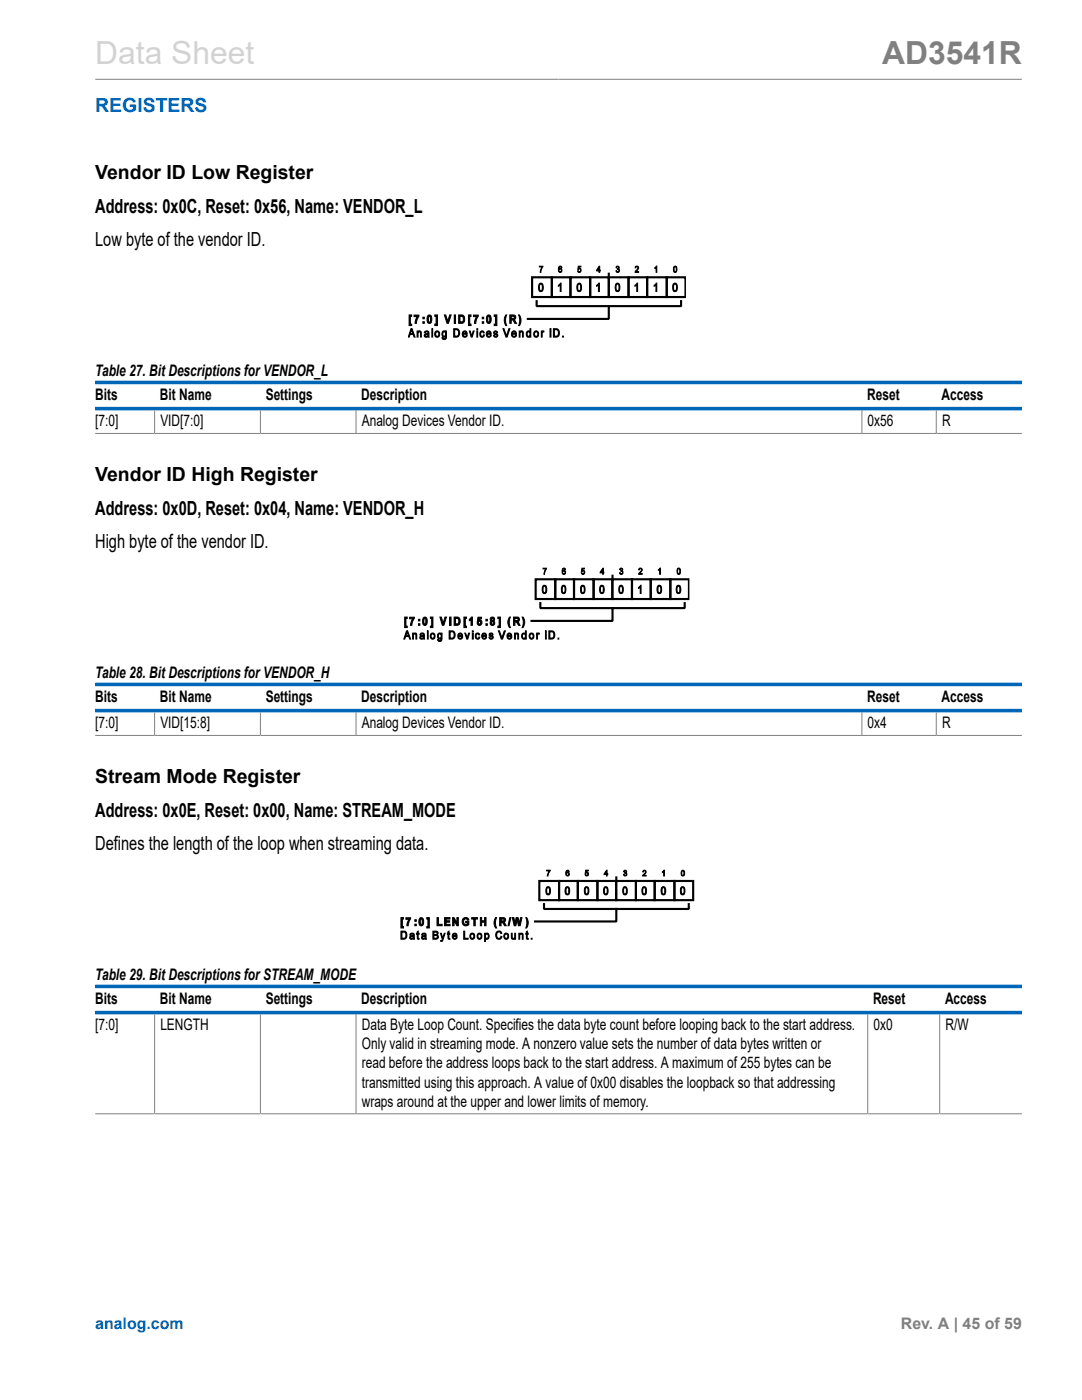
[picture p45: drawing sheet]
<svg xmlns="http://www.w3.org/2000/svg" width="216mm" height="279mm" viewBox="0 0 216 279" stroke-linecap="round" stroke-linejoin="round" font-family="sans-serif">
<defs><g id="words">
<text font-size="6.3" fill="#d3d3d3" x="19" y="12.7">Data Sheet</text>
<text font-size="6.3" fill="#808080" x="176" y="12.7">AD3541R</text>
<text font-size="3.9" fill="#0067b8" x="19" y="22.3">REGISTERS</text>
<g font-size="3.9">
<text x="19" y="35.7">Vendor ID Low Register</text>
<text x="19" y="42.5">Address: 0x0C, Reset: 0x56, Name: VENDOR_L</text>
<text x="19" y="49">Low byte of the vendor ID.</text>
<text x="19" y="95.9">Vendor ID High Register</text>
<text x="19" y="102.7">Address: 0x0D, Reset: 0x04, Name: VENDOR_H</text>
<text x="19" y="109.3">High byte of the vendor ID.</text>
<text x="19" y="156.2">Stream Mode Register</text>
<text x="19" y="163">Address: 0x0E, Reset: 0x00, Name: STREAM_MODE</text>
<text x="19" y="169.6">Defines the length of the loop when streaming data.</text>
</g>
<g font-size="3.2">
<text x="19" y="75">Table 27. Bit Descriptions for VENDOR_L</text>
<text x="19" y="79.9">Bits</text>
<text x="31.9" y="79.9">Bit Name</text>
<text x="53" y="79.9">Settings</text>
<text x="72.1" y="79.9">Description</text>
<text x="173" y="79.9">Reset</text>
<text x="187.9" y="79.9">Access</text>
<text x="19" y="85.1">[7:0]</text>
<text x="32" y="85.1">VID[7:0]</text>
<text x="72.2" y="85.1">Analog Devices Vendor ID.</text>
<text x="173.1" y="85.1">0x56</text>
<text x="188" y="85.1">R</text>
<text x="19" y="135.3">Table 28. Bit Descriptions for VENDOR_H</text>
<text x="19" y="140.1">Bits</text>
<text x="31.9" y="140.1">Bit Name</text>
<text x="53" y="140.1">Settings</text>
<text x="72.1" y="140.1">Description</text>
<text x="173" y="140.1">Reset</text>
<text x="187.9" y="140.1">Access</text>
<text x="19" y="145.3">[7:0]</text>
<text x="32" y="145.3">VID[15:8]</text>
<text x="72.2" y="145.3">Analog Devices Vendor ID.</text>
<text x="173.1" y="145.3">0x4</text>
<text x="188" y="145.3">R</text>
<text x="19" y="195.5">Table 29. Bit Descriptions for STREAM_MODE</text>
<text x="19" y="200.4">Bits</text>
<text x="31.9" y="200.4">Bit Name</text>
<text x="53" y="200.4">Settings</text>
<text x="72.1" y="200.4">Description</text>
<text x="174.2" y="200.4">Reset</text>
<text x="188.6" y="200.4">Access</text>
<text x="19" y="205.6">[7:0]</text>
<text x="32" y="205.6">LENGTH</text>
<text x="72.2" y="205.6">Data Byte Loop Count. Specifies the data byte count before looping back to the start address.</text>
<text x="72.2" y="209.4">Only valid in streaming mode. A nonzero value sets the number of data bytes written or</text>
<text x="174.3" y="205.6">0x0</text>
<text x="188.7" y="205.6">R/W</text>
<text x="72.2" y="213.2">read before the address loops back to the start address. A maximum of 255 bytes can be</text>
<text x="72.2" y="217">transmitted using this approach. A value of 0x00 disables the loopback so that addressing</text>
<text x="72.2" y="220.8">wraps around at the upper and lower limits of memory.</text>
</g>
<text font-size="3.2" fill="#0067b8" x="19" y="265.3">analog.com</text>
<text font-size="3.2" fill="#808080" x="179.8" y="265.3">Rev. A | 45 of 59</text>
</g></defs>
<path d="M19 15.8h184.9" fill="none" stroke="#808080" stroke-width=".2"/>
<path d="M106.2 55.3h3.9v4h-3.9zM110.1 55.3h3.7v4h-3.7zM113.8 55.3h4v4h-4zM117.8 55.3h3.7v4h-3.7zM121.5 55.3h3.9v4h-3.9zM121.5 54.6v.8M125.4 55.3h3.7v4h-3.7zM129.1 55.3h3.9v4h-3.9zM133 55.3h3.8v4h-3.8zM107.1 60.1v1h28.8v-1M121.5 61.1v2.5h-16.2" fill="none" stroke="#000" stroke-width=".43"/>
<g fill="none" stroke="#000" stroke-width=".2">
<path d="M107.6 53.1h.7l-.4 1.2h-.1v-.3l.4-.7h-.6zM107.7 56.6a.47 .47 0 0 1 .5 0 .47 .47 0 0 1 .2 .5 .72 .72 0 0 1-.7 1.1 1.31 1.31 0 0 1 0-1.6zM107.7 56.8l.2-.1a.89 .89 0 0 1 0 1.3 .95 .95 0 0 1-.2-1.2zM111.5 53.2l.4-.1 .2 .3h-.1a.23 .23 0 0 0-.3-.2 .23 .23 0 0 0-.1 .4l-.1 .1a.35 .35 0 0 1 .6 .1 .35 .35 0 0 1-.2 .5 .35 .35 0 0 1-.5-.3zM111.8 56.5h.2v1.7h-.2v-1.3l-.4 .2v-.2zM115.3 56.6a.53 .53 0 0 1 .7 .1 .53 .53 0 0 1 0 .7 .55 .55 0 0 1-.1 .6 .55 .55 0 0 1-.7 .1 1.45 1.45 0 0 1 .1-1.5zM115.4 56.8l.2-.1a.89 .89 0 0 1 0 1.3 .9 .9 0 0 1-.2-1.2zM115.4 53.1h.5v.2h-.4l-.1 .3a.36 .36 0 0 1 .5 .2 .36 .36 0 0 1-.2 .5 .36 .36 0 0 1-.4-.3h.1a.24 .24 0 0 0 .3 .1 .24 .24 0 0 0 .1-.3 .24 .24 0 0 0-.4 0h-.1zM119 56.9l.6-.4v1.7h-.2v-1.3l-.4 .2zM119.5 53.4v.5h-.3zM119.6 53.1h.1v.8h.1l-.1 .4h-.2v-.2h-.5zM123 56.6a.54 .54 0 0 1 .6 .1 .54 .54 0 0 1 .1 .7 .55 .55 0 0 1-.1 .6 .55 .55 0 0 1-.7 .1 1.57 1.57 0 0 1 .1-1.5z"/>
<path d="M123 56.8l.2-.1a.86 .86 0 0 1 0 1.3 .9 .9 0 0 1-.2-1.2zM123 53.2a.3 .3 0 0 1 .5 0 .3 .3 0 0 1-.1 .5 .36 .36 0 0 1 .1 .6 .36 .36 0 0 1-.6-.3h.1a.23 .23 0 0 0 .3 .2 .23 .23 0 0 0 .2-.3 .23 .23 0 0 0-.3-.1v-.2a.2 .2 0 0 0 .2-.2 .2 .2 0 0 0-.2-.2 .2 .2 0 0 0-.2 .2h-.1zM126.8 53.2a.42 .42 0 0 1 .6 .2 .42 .42 0 0 1-.3 .6l-.2 .2h.5v.1h-.7l.1-.2a.58 .58 0 0 0 .4-.8h-.3v.2l-.2-.1zM127.1 56.5h.1v1.7h-.1v-1.3l-.4 .2v-.2zM130.9 56.5h.2v1.7h-.2v-1.3l-.4 .2v-.2zM131 53.1l.1 1.2h-.2v-.9l-.2 .2zM134.4 56.6a.54 .54 0 0 1 .7 .1 .54 .54 0 0 1 .1 .7 .55 .55 0 0 1-.2 .6 .55 .55 0 0 1-.6 .1 1.51 1.51 0 0 1 0-1.5zM134.5 56.8l.2-.1a.84 .84 0 0 1 0 1.3 .95 .95 0 0 1-.2-1.2zM134.5 53.2a.43 .43 0 0 1 .5 .1 .43 .43 0 0 1 .1 .5 .38 .38 0 0 1-.1 .5 .38 .38 0 0 1-.6-.2v-.6zM134.6 53.3a.53 .53 0 0 1 .4 .4 .53 .53 0 0 1-.3 .5l-.2-.2zM81.6 62.9h.5v.2h-.2v1.6h.2v.3h-.5zM82 65.6h.2l.6 1.7h-.2l-.1-.5h-.7l-.1 .5h-.2z"/>
<path d="M82.1 65.8l.3 .8h-.5zM82.6 62.9h1l-.5 1.6h-.3v-.2l.5-1.1h-.7zM83.2 66.1h.2v.1a.36 .36 0 0 1 .5-.1 .36 .36 0 0 1 .2 .4v.8h-.2v-.7a.24 .24 0 0 0-.2-.4 .24 .24 0 0 0-.3 .2v.9h-.2zM84.4 63.3h.3v.3h-.3zM84.4 64.2h.3v.3h-.3zM84.7 66.2a.51 .51 0 0 1 .7-.1 .51 .51 0 0 1 .2 .7v.5l-.2-.2a.4 .4 0 0 1-.6 .2 .4 .4 0 0 1 .2-.7l.4-.1a.29 .29 0 0 0-.2-.3 .29 .29 0 0 0-.4 .2h-.1zM84.9 66.8l.5-.1a.29 .29 0 0 1-.2 .4 .29 .29 0 0 1-.3-.3zM85.3 63a.46 .46 0 0 1 .6-.1 .46 .46 0 0 1 .2 .5v.6a.47 .47 0 0 1-.4 .6 .47 .47 0 0 1-.5-.6zM85.5 63.2l.2-.1a.82 .82 0 0 1 0 1.2 .69 .69 0 0 1-.2-1zM86.2 65.6h.1v1.7h-.1zM86.8 62.9h.5v2.1h-.5v-.3h.2v-1.6h-.2zM86.9 66.2a.62 .62 0 0 1 .8 .2 .62 .62 0 0 1-.2 .8 .63 .63 0 0 1-.7-.2 .63 .63 0 0 1 .1-.8z"/>
<path d="M87 66.3a.38 .38 0 0 1 .6 .4 .38 .38 0 0 1-.6 .3zM88.4 66.1l.2-.1 .3 .2v-.1h.2v1a.46 .46 0 0 1-.3 .6 .46 .46 0 0 1-.6-.3h.2a.3 .3 0 0 0 .4 .1 .3 .3 0 0 0 .1-.4 .58 .58 0 0 1-.7-.2 .58 .58 0 0 1 .2-.8zM88.4 66.3h.1a.37 .37 0 0 1 .4 .4 .37 .37 0 0 1-.5 .3zM88.7 62.9h.2l.4 1.2 .4-1.2h.3l-.5 1.6h-.3zM90.5 65.6h.5a.85 .85 0 0 1 .7 .8 .85 .85 0 0 1-.7 .9h-.5zM90.6 62.9h.3v1.6h-.3zM90.7 65.8a.65 .65 0 0 1 .8 .6 .65 .65 0 0 1-.8 .7zM91.5 62.9h.6a.86 .86 0 0 1 .6 .8 .86 .86 0 0 1-.6 .8h-.6zM91.8 63.1a.56 .56 0 0 1 .7 .6 .56 .56 0 0 1-.7 .5zM92.4 66.2a.51 .51 0 0 1 .6-.1 .51 .51 0 0 1 .2 .6h-.8a.34 .34 0 0 0 .2 .4 .34 .34 0 0 0 .5-.2h.1a.57 .57 0 0 1-.8 .3 .57 .57 0 0 1-.1-.9zM92.5 66.3h.4l.2 .2h-.7zM93.5 62.9h.5v.2h-.3v1.6h.3v.3h-.5z"/>
<path d="M93.6 66.1h.2l.3 .9 .3-.9h.2l-.4 1.2h-.2zM94.5 62.9h.9l-.4 1.6h-.3v-.2l.4-1.1h-.6zM95.1 65.6h.2v.2h-.2zM95.1 66.1h.2v1.2h-.2zM95.9 66.2l.5-.1 .2 .3-.1 .1-.1-.2a.39 .39 0 0 0-.5 .4 .39 .39 0 0 0 .5 .3l.1-.2h.2a.5 .5 0 0 1-.7 .5 .5 .5 0 0 1-.2-.8zM96.2 63.3h.3v.3h-.3zM96.2 64.2h.3v.3h-.3zM97.2 66.2a.51 .51 0 0 1 .6-.1 .51 .51 0 0 1 .2 .6h-.8a.34 .34 0 0 0 .2 .4 .34 .34 0 0 0 .4-.2h.2a.57 .57 0 0 1-.8 .3 .57 .57 0 0 1-.1-.9zM97.2 63a.46 .46 0 0 1 .5-.1 .46 .46 0 0 1 .3 .5v.6a.47 .47 0 0 1-.5 .6 .47 .47 0 0 1-.4-.6zM97.3 66.3h.4l.1 .2h-.6zM97.4 63.2l.1-.1a.91 .91 0 0 1 0 1.2 .69 .69 0 0 1-.1-1zM98.6 62.9h.5v2.1h-.5v-.3h.3v-1.6h-.3z"/>
<path d="M98.6 66.1h.1a.42 .42 0 0 1 .6 .3h-.2a.2 .2 0 0 0-.2-.2 .2 .2 0 0 0-.2 .3 .44 .44 0 0 1 .6 .3 .44 .44 0 0 1-.3 .5 .44 .44 0 0 1-.5-.4h.2a.23 .23 0 0 0 .2 .2 .23 .23 0 0 0 .2-.3h-.1a.43 .43 0 0 1-.4-.2 .43 .43 0 0 1 0-.5zM100.4 65.6h.2l.4 1.5 .5-1.5h.3l-.6 1.7h-.2zM100.9 62.9h.2l-.2 1 .2 1.1-.3-.2-.2-.7 .1-.8zM101.7 62.9h.6a.48 .48 0 0 1 .6 .3 .48 .48 0 0 1-.3 .6l.5 .7h-.4l-.4-.6-.2-.1-.1 .7h-.3zM102 63.1h.3a.26 .26 0 0 1 .3 .1 .26 .26 0 0 1 0 .2l-.6 .1zM102.2 66.2a.51 .51 0 0 1 .6-.1 .51 .51 0 0 1 .3 .6h-.9a.34 .34 0 0 0 .3 .4 .34 .34 0 0 0 .4-.2h.2a.54 .54 0 0 1-.8 .4 .54 .54 0 0 1-.2-.8zM102.3 66.3h.4l.2 .2h-.7zM103.5 62.9h.2l.3 .8-.1 .7-.2 .6h-.2l.2-1.1zM103.6 66.1h.2v.1a.36 .36 0 0 1 .4-.1 .36 .36 0 0 1 .2 .4v.8h-.2v-.7a.24 .24 0 0 0-.1-.4 .24 .24 0 0 0-.3 .2v.9h-.2zM105.2 66.1l.3-.1 .2 .2v-.6h.2v1.7h-.2v-.2a.43 .43 0 0 1-.5 .1 .43 .43 0 0 1-.2-.5zM105.3 66.3a.39 .39 0 0 1 .5 .4 .39 .39 0 0 1-.5 .3l-.1-.3zM105.4 63.6h.1"/>
<path d="M106.7 66.2a.62 .62 0 0 1 .8 .2 .62 .62 0 0 1-.2 .8 .63 .63 0 0 1-.8-.2 .63 .63 0 0 1 .2-.8zM106.8 66.3a.38 .38 0 0 1 .5 .4 .38 .38 0 0 1-.5 .3l-.1-.3zM108 66.1h.2v.1l.1-.2 .3 .1-.1 .2h-.3v1h-.2zM109.7 65.6h.2v1.7h-.2zM110.4 65.6h.5a.85 .85 0 0 1 .7 .8 .85 .85 0 0 1-.6 .9h-.6zM110.6 65.8a.66 .66 0 0 1 .8 .6 .66 .66 0 0 1-.8 .7zM112.2 67.1h.2v.2h-.2z"/>
<circle cx="111.8" cy="54" r=".26"/>
</g>
<g fill="#000">
<path d="M107.6 53.1h.7l-.4 1.2h-.1v-.3l.4-.7h-.6zM111.8 56.5h.2v1.7h-.2v-1.3l-.4 .2v-.2zM115.4 53.1h.5v.2h-.4l-.1 .3a.36 .36 0 0 1 .5 .2 .36 .36 0 0 1-.2 .5 .36 .36 0 0 1-.4-.3h.1a.24 .24 0 0 0 .3 .1 .24 .24 0 0 0 .1-.3 .24 .24 0 0 0-.4 0h-.1zM119 56.9l.6-.4v1.7h-.2v-1.3l-.4 .2zM123 53.2a.3 .3 0 0 1 .5 0 .3 .3 0 0 1-.1 .5 .36 .36 0 0 1 .1 .6 .36 .36 0 0 1-.6-.3h.1a.23 .23 0 0 0 .3 .2 .23 .23 0 0 0 .2-.3 .23 .23 0 0 0-.3-.1v-.2a.2 .2 0 0 0 .2-.2 .2 .2 0 0 0-.2-.2 .2 .2 0 0 0-.2 .2h-.1zM127.1 56.5h.1v1.7h-.1v-1.3l-.4 .2v-.2zM126.8 53.2a.42 .42 0 0 1 .6 .2 .42 .42 0 0 1-.3 .6l-.2 .2h.5v.1h-.7l.1-.2a.58 .58 0 0 0 .4-.8h-.3v.2l-.2-.1zM131 53.1l.1 1.2h-.2v-.9l-.2 .2zM130.9 56.5h.2v1.7h-.2v-1.3l-.4 .2v-.2zM81.6 62.9h.5v.2h-.2v1.6h.2v.3h-.5zM82.6 62.9h1l-.5 1.6h-.3v-.2l.5-1.1h-.7zM83.2 66.1h.2v.1a.36 .36 0 0 1 .5-.1 .36 .36 0 0 1 .2 .4v.8h-.2v-.7a.24 .24 0 0 0-.2-.4 .24 .24 0 0 0-.3 .2v.9h-.2z"/>
<path d="M86.2 65.6h.1v1.7h-.1zM86.8 62.9h.5v2.1h-.5v-.3h.2v-1.6h-.2zM88.7 62.9h.2l.4 1.2 .4-1.2h.3l-.5 1.6h-.3zM90.6 62.9h.3v1.6h-.3zM93.5 62.9h.5v.2h-.3v1.6h.3v.3h-.5zM93.6 66.1h.2l.3 .9 .3-.9h.2l-.4 1.2h-.2zM94.5 62.9h.9l-.4 1.6h-.3v-.2l.4-1.1h-.6zM95.9 66.2l.5-.1 .2 .3-.1 .1-.1-.2a.39 .39 0 0 0-.5 .4 .39 .39 0 0 0 .5 .3l.1-.2h.2a.5 .5 0 0 1-.7 .5 .5 .5 0 0 1-.2-.8zM98.6 66.1h.1a.42 .42 0 0 1 .6 .3h-.2a.2 .2 0 0 0-.2-.2 .2 .2 0 0 0-.2 .3 .44 .44 0 0 1 .6 .3 .44 .44 0 0 1-.3 .5 .44 .44 0 0 1-.5-.4h.2a.23 .23 0 0 0 .2 .2 .23 .23 0 0 0 .2-.3h-.1a.43 .43 0 0 1-.4-.2 .43 .43 0 0 1 0-.5zM98.6 62.9h.5v2.1h-.5v-.3h.3v-1.6h-.3zM100.4 65.6h.2l.4 1.5 .5-1.5h.3l-.6 1.7h-.2zM100.9 62.9h.2l-.2 1 .2 1.1-.3-.2-.2-.7 .1-.8z"/>
<path d="M103.5 62.9h.2l.3 .8-.1 .7-.2 .6h-.2l.2-1.1zM103.6 66.1h.2v.1a.36 .36 0 0 1 .4-.1 .36 .36 0 0 1 .2 .4v.8h-.2v-.7a.24 .24 0 0 0-.1-.4 .24 .24 0 0 0-.3 .2v.9h-.2zM108 66.1h.2v.1l.1-.2 .3 .1-.1 .2h-.3v1h-.2zM109.7 65.6h.2v1.7h-.2zM112.2 67.1h.2v.2h-.2z"/>
<path d="M107.7 56.6a.47 .47 0 0 1 .5 0 .47 .47 0 0 1 .2 .5 .72 .72 0 0 1-.7 1.1 1.31 1.31 0 0 1 0-1.6zM107.7 56.8a.95 .95 0 0 0 .2 1.2 .89 .89 0 0 0 0-1.3z"/>
<path d="M111.5 53.2l.4-.1 .2 .3h-.1a.23 .23 0 0 0-.3-.2 .23 .23 0 0 0-.1 .4l-.1 .1a.35 .35 0 0 1 .6 .1 .35 .35 0 0 1-.2 .5 .35 .35 0 0 1-.5-.3zM111.5 54a.26 .26 0 0 0 .5 0 .26 .26 0 0 0-.5 0z"/>
<path d="M115.3 56.6a.53 .53 0 0 1 .7 .1 .53 .53 0 0 1 0 .7 .55 .55 0 0 1-.1 .6 .55 .55 0 0 1-.7 .1 1.45 1.45 0 0 1 .1-1.5zM115.4 56.8a.9 .9 0 0 0 .2 1.2 .89 .89 0 0 0 0-1.3z"/>
<path d="M119.6 53.1h.1v.8h.1l-.1 .4h-.2v-.2h-.5zM119.5 53.4l-.3 .5h.3z"/>
<path d="M123 56.6a.54 .54 0 0 1 .6 .1 .54 .54 0 0 1 .1 .7 .55 .55 0 0 1-.1 .6 .55 .55 0 0 1-.7 .1 1.57 1.57 0 0 1 .1-1.5zM123 56.8a.9 .9 0 0 0 .2 1.2 .86 .86 0 0 0 0-1.3z"/>
<path d="M134.4 56.6a.54 .54 0 0 1 .7 .1 .54 .54 0 0 1 .1 .7 .55 .55 0 0 1-.2 .6 .55 .55 0 0 1-.6 .1 1.51 1.51 0 0 1 0-1.5zM134.5 56.8a.95 .95 0 0 0 .2 1.2 .84 .84 0 0 0 0-1.3z"/>
<path d="M134.5 53.2a.43 .43 0 0 1 .5 .1 .43 .43 0 0 1 .1 .5 .38 .38 0 0 1-.1 .5 .38 .38 0 0 1-.6-.2v-.6zM134.6 53.3a.54 .54 0 0 0-.2 .5 .54 .54 0 0 0 .4 .4 .56 .56 0 0 0-.2-.9z"/>
<path d="M82 65.6h.2l.6 1.7h-.2l-.1-.5h-.7l-.1 .5h-.2zM82.1 65.8l-.2 .8h.5z"/>
<path d="M84.4 63.3h.3v.3h-.3zM84.4 64.2h.3v.3h-.3z"/>
<path d="M84.7 66.2a.51 .51 0 0 1 .7-.1 .51 .51 0 0 1 .2 .7v.5l-.2-.2a.4 .4 0 0 1-.6 .2 .4 .4 0 0 1 .2-.7l.4-.1a.29 .29 0 0 0-.2-.3 .29 .29 0 0 0-.4 .2h-.1zM84.9 66.8v.1a.3 .3 0 0 0 .3 .2 .3 .3 0 0 0 .2-.4z"/>
<path d="M85.3 63a.46 .46 0 0 1 .6-.1 .46 .46 0 0 1 .2 .5v.6a.47 .47 0 0 1-.4 .6 .47 .47 0 0 1-.5-.6zM85.5 63.2v.1a.69 .69 0 0 0 .2 1 .82 .82 0 0 0 0-1.2z"/>
<path d="M86.9 66.2a.62 .62 0 0 1 .8 .2 .62 .62 0 0 1-.2 .8 .63 .63 0 0 1-.7-.2 .63 .63 0 0 1 .1-.8zM87 66.3a.41 .41 0 0 0-.1 .6 .41 .41 0 0 0 .6 .1 .41 .41 0 0 0 .1-.5 .41 .41 0 0 0-.6-.2z"/>
<path d="M88.4 66.1l.2-.1 .3 .2v-.1h.2v1a.46 .46 0 0 1-.3 .6 .46 .46 0 0 1-.6-.3h.2a.3 .3 0 0 0 .4 .1 .3 .3 0 0 0 .1-.4 .58 .58 0 0 1-.7-.2 .58 .58 0 0 1 .2-.8zM88.4 66.3v.5l.1 .3a.4 .4 0 0 0 .4-.4 .4 .4 0 0 0-.4-.4z"/>
<path d="M90.5 65.6h.5a.85 .85 0 0 1 .7 .8 .85 .85 0 0 1-.7 .9h-.5zM90.7 65.8v1.3a.65 .65 0 0 0 .8-.7 .65 .65 0 0 0-.8-.6z"/>
<path d="M91.5 62.9h.6a.86 .86 0 0 1 .6 .8 .86 .86 0 0 1-.6 .8h-.6zM91.8 63.1v1.1a.56 .56 0 0 0 .7-.5 .56 .56 0 0 0-.7-.6z"/>
<path d="M92.4 66.2a.51 .51 0 0 1 .6-.1 .51 .51 0 0 1 .2 .6h-.8a.34 .34 0 0 0 .2 .4 .34 .34 0 0 0 .5-.2h.1a.57 .57 0 0 1-.8 .3 .57 .57 0 0 1-.1-.9zM92.5 66.3l-.1 .2h.7l-.2-.2z"/>
<path d="M95.1 65.6h.2v.2h-.2zM95.1 66.1h.2v1.2h-.2z"/>
<path d="M96.2 63.3h.3v.3h-.3zM96.2 64.2h.3v.3h-.3z"/>
<path d="M97.2 63a.46 .46 0 0 1 .5-.1 .46 .46 0 0 1 .3 .5v.6a.47 .47 0 0 1-.5 .6 .47 .47 0 0 1-.4-.6zM97.4 63.2v.1a.69 .69 0 0 0 .1 1l.2-.2a.77 .77 0 0 0-.2-1z"/>
<path d="M97.2 66.2a.51 .51 0 0 1 .6-.1 .51 .51 0 0 1 .2 .6h-.8a.34 .34 0 0 0 .2 .4 .34 .34 0 0 0 .4-.2h.2a.57 .57 0 0 1-.8 .3 .57 .57 0 0 1-.1-.9zM97.3 66.3l-.1 .2h.6l-.1-.2z"/>
<path d="M101.7 62.9h.6a.48 .48 0 0 1 .6 .3 .48 .48 0 0 1-.3 .6l.5 .7h-.4l-.4-.6-.2-.1-.1 .7h-.3zM102 63.1v.4h.4a.2 .2 0 0 0 .3-.2 .2 .2 0 0 0-.3-.2z"/>
<path d="M102.2 66.2a.51 .51 0 0 1 .6-.1 .51 .51 0 0 1 .3 .6h-.9a.34 .34 0 0 0 .3 .4 .34 .34 0 0 0 .4-.2h.2a.54 .54 0 0 1-.8 .4 .54 .54 0 0 1-.2-.8zM102.3 66.3l-.1 .2h.7l-.2-.2z"/>
<path d="M105.2 66.1l.3-.1 .2 .2v-.6h.2v1.7h-.2v-.2a.43 .43 0 0 1-.5 .1 .43 .43 0 0 1-.2-.5zM105.3 66.3a.41 .41 0 0 0-.1 .5 .41 .41 0 0 0 .5 .2v-.7z"/>
<path d="M106.7 66.2a.62 .62 0 0 1 .8 .2 .62 .62 0 0 1-.2 .8 .63 .63 0 0 1-.8-.2 .63 .63 0 0 1 .2-.8zM106.8 66.3a.41 .41 0 0 0-.1 .6 .41 .41 0 0 0 .5 .1 .41 .41 0 0 0 .1-.5 .41 .41 0 0 0-.5-.2z"/>
<path d="M110.4 65.6h.5a.85 .85 0 0 1 .7 .8 .85 .85 0 0 1-.6 .9h-.6zM110.6 65.8v1.3a.66 .66 0 0 0 .8-.7 .66 .66 0 0 0-.8-.6z"/>
</g>
<path d="M137 52.7h.4v15.3h-.4z" fill="#fff"/>
<path d="M137 52.7v15.3h.4v-15.3" fill="none" stroke="#fff" stroke-width=".2"/>
<path d="M19 76.3h184.9M19 81.5h184.9" fill="none" stroke="#0067b8" stroke-width=".71"/>
<path d="M19 86.5h184.9M30.9 81.9v4.5M52 81.9v4.5M71 81.9v4.5M172 81.9v4.5M186.8 81.9v4.5" fill="none" stroke="#808080" stroke-width=".2"/>
<path d="M106.9 115.6h3.9v3.9h-3.9zM110.8 115.6h3.7v3.9h-3.7zM114.5 115.6h3.9v3.9h-3.9zM118.4 115.6h3.8v3.9h-3.8zM122.2 115.6h3.9v3.9h-3.9zM122.2 114.9v.8M126.1 115.6h3.7v3.9h-3.7zM129.8 115.6h4v3.9h-4zM133.8 115.6h3.7v3.9h-3.7zM107.8 120.4v1h28.8v-1M122.2 121.4v2.5h-16.1" fill="none" stroke="#000" stroke-width=".43"/>
<g fill="none" stroke="#000" stroke-width=".2">
<path d="M108.4 113.4h.6l-.4 1.2h-.1l.1-.5 .3-.6h-.5zM108.4 116.9a.54 .54 0 0 1 .6 .1 .54 .54 0 0 1 .1 .6 .49 .49 0 0 1-.1 .8 .49 .49 0 0 1-.7-.2l-.1-.7zM108.4 117.1l.2-.1a.86 .86 0 0 1 0 1.3 .91 .91 0 0 1-.2-1.2zM112.2 116.9a.54 .54 0 0 1 .7 .1 .54 .54 0 0 1 0 .6 .53 .53 0 0 1-.1 .7 .53 .53 0 0 1-.6 0 1.55 1.55 0 0 1 0-1.4zM112.3 117.1l.2-.1a.86 .86 0 0 1 0 1.3 .91 .91 0 0 1-.2-1.2zM112.3 113.5l.3-.1 .2 .2-.1 .1a.24 .24 0 0 0-.3-.2 .24 .24 0 0 0-.1 .3v.2a.35 .35 0 0 1 .5 .1 .35 .35 0 0 1-.2 .5 .35 .35 0 0 1-.4-.4zM116 116.9a.54 .54 0 0 1 .7 .1 .54 .54 0 0 1 0 .6 .54 .54 0 0 1-.1 .7 .54 .54 0 0 1-.6 0 1.64 1.64 0 0 1 0-1.4zM116.1 113.4h.5v.1h-.4v.4a.37 .37 0 0 1 .5 .2 .37 .37 0 0 1-.2 .5 .37 .37 0 0 1-.5-.3h.1a.23 .23 0 0 0 .4 .1 .23 .23 0 0 0 0-.4 .23 .23 0 0 0-.4 .1l-.1-.1zM116.2 117h.1a.86 .86 0 0 1 0 1.3 .88 .88 0 0 1-.1-1.3zM119.8 116.9a.48 .48 0 0 1 .6 0 .48 .48 0 0 1 .2 .5 .71 .71 0 0 1-.7 1 1.36 1.36 0 0 1-.1-1.5zM119.9 117.1l.2-.1a.86 .86 0 0 1 0 1.3 .91 .91 0 0 1-.2-1.2zM120.3 113.7v.5h-.4z"/>
<path d="M120.3 113.4l.1 .8h.1l-.1 .4h-.1v-.3h-.5zM123.7 116.9a.54 .54 0 0 1 .6 .1 .54 .54 0 0 1 .1 .6 .53 .53 0 0 1-.1 .7 .53 .53 0 0 1-.7 0 1.6 1.6 0 0 1 .1-1.4zM123.7 117.1l.2-.1a.86 .86 0 0 1 0 1.3 .91 .91 0 0 1-.2-1.2zM123.8 113.5a.31 .31 0 0 1 .4 0 .31 .31 0 0 1-.1 .4 .36 .36 0 0 1 .1 .6 .36 .36 0 0 1-.6-.2h.2a.23 .23 0 0 0 .2 .2 .23 .23 0 0 0 .2-.3 .23 .23 0 0 0-.3-.2v-.1a.2 .2 0 0 0 .2-.2 .2 .2 0 0 0-.2-.2 .2 .2 0 0 0-.1 .2h-.2zM127.5 113.5a.42 .42 0 0 1 .6 .2 .42 .42 0 0 1-.3 .5l-.2 .3h.5v.1h-.7l.1-.2a.58 .58 0 0 0 .4-.9l-.5 .2zM127.8 116.8l.1 1.6h-.2v-1.2l-.3 .2v-.2zM131.3 116.9a.54 .54 0 0 1 .7 .1 .54 .54 0 0 1 0 .6 .54 .54 0 0 1-.1 .7 .54 .54 0 0 1-.7 0 1.47 1.47 0 0 1 .1-1.4zM131.5 117h.1a.86 .86 0 0 1 0 1.3 .88 .88 0 0 1-.1-1.3zM131.7 113.4l.1 1.2h-.2v-.9l-.2 .1zM135.1 116.9a.48 .48 0 0 1 .6 0 .48 .48 0 0 1 .1 .5 .71 .71 0 0 1-.6 1 1.36 1.36 0 0 1-.1-1.5zM135.2 117.1l.2-.1a.86 .86 0 0 1 0 1.3 .91 .91 0 0 1-.2-1.2zM135.2 113.4a.42 .42 0 0 1 .5 .1 .42 .42 0 0 1 .1 .5 .4 .4 0 0 1-.4 .6 .4 .4 0 0 1-.3-.6z"/>
<path d="M135.3 113.5a.52 .52 0 0 1 .4 .5 .52 .52 0 0 1-.4 .5l-.1-.5zM80.7 123.1h.6v.3h-.3v1.6h.3v.2h-.6zM81.1 125.9h.2l.6 1.6h-.2l-.1-.5h-.7l-.1 .5h-.2zM81.3 126.1l.2 .7h-.5zM81.7 123.2h1l-.5 1.6h-.3v-.2l.5-1.1h-.7zM82.3 126.4h.2v.1l.1-.1a.35 .35 0 0 1 .5 0 .35 .35 0 0 1 .1 .4v.7h-.2v-.7a.24 .24 0 0 0-.2-.3 .24 .24 0 0 0-.3 .2v.8h-.2zM83.5 123.6h.3v.3h-.3zM83.5 124.5h.3v.3h-.3zM83.9 126.4a.5 .5 0 0 1 .7 0 .5 .5 0 0 1 .1 .6v.5l-.2-.1a.41 .41 0 0 1-.6 .1 .41 .41 0 0 1-.1-.6 .41 .41 0 0 1 .6-.1l.1-.1a.27 .27 0 0 0-.3-.2 .27 .27 0 0 0-.2 .2h-.2zM84 127.1l.5-.1a.28 .28 0 0 1-.2 .3 .28 .28 0 0 1-.3-.2zM84.5 123.3a.44 .44 0 0 1 .5-.1 .44 .44 0 0 1 .2 .5v.6a.47 .47 0 0 1-.4 .5 .47 .47 0 0 1-.5-.5zM84.7 123.5l.1-.1a.87 .87 0 0 1 0 1.1 .9 .9 0 0 1-.1-1z"/>
<path d="M85.3 125.9h.2v1.6h-.2zM85.9 123.1h.5v2.1h-.5v-.2h.2v-1.6h-.2zM86 126.5a.54 .54 0 0 1 .8 .5 .54 .54 0 0 1-.8 .4l-.2-.5zM86.1 126.6a.36 .36 0 0 1 .5 .3 .36 .36 0 0 1-.5 .4zM87.5 126.4l.2-.1 .3 .2v-.1h.2v1a.46 .46 0 0 1-.3 .6 .46 .46 0 0 1-.6-.4l.2 .1a.3 .3 0 0 0 .4 .1 .3 .3 0 0 0 .1-.4 .57 .57 0 0 1-.7-.2 .57 .57 0 0 1 .2-.8zM87.6 126.6a.34 .34 0 0 1 .4 .3 .34 .34 0 0 1-.4 .3zM87.8 123.1h.3l.3 1.3 .4-1.3h.3l-.5 1.7h-.3zM89.6 125.9h.5a.84 .84 0 0 1 .7 .8 .84 .84 0 0 1-.6 .8h-.6zM89.7 123.1h.3v1.7h-.3zM89.8 126.1a.65 .65 0 0 1 .8 .6 .65 .65 0 0 1-.8 .6zM90.6 123.1h.6a.84 .84 0 0 1 .6 .9 .84 .84 0 0 1-.6 .8h-.6zM90.9 123.4a.55 .55 0 0 1 .6 .6 .55 .55 0 0 1-.6 .5z"/>
<path d="M91.5 126.5a.51 .51 0 0 1 .6-.1 .51 .51 0 0 1 .2 .6h-.8a.33 .33 0 0 0 .3 .4 .33 .33 0 0 0 .3-.2h.2a.53 .53 0 0 1-.7 .3 .53 .53 0 0 1-.2-.7zM91.6 126.6l.4-.1 .1 .3h-.6zM92.6 123.1h.5v.3h-.2v1.6h.2v.2h-.5zM92.7 126.4h.2l.3 .9 .3-.9h.2l-.4 1.1h-.2zM94 123.1h.3v1.7h-.3v-1.2l-.4 .3v-.3zM94.2 125.9h.2v.2h-.2zM94.2 126.4h.2v1.1h-.2zM95 126.5l.5-.2 .2 .4h-.2l-.1-.2a.38 .38 0 0 0-.4 .5 .38 .38 0 0 0 .5 .2l.2-.1a.5 .5 0 0 1-.6 .4 .5 .5 0 0 1-.3-.7zM95.4 123.2h.7v.3h-.5l-.1 .3a.49 .49 0 0 1 .7 .3 .49 .49 0 0 1-.4 .6 .49 .49 0 0 1-.6-.4h.3a.22 .22 0 0 0 .2 .2 .22 .22 0 0 0 .2-.2l-.1-.3-.6 .1zM96.3 126.5a.5 .5 0 0 1 .6-.1 .5 .5 0 0 1 .2 .6h-.8a.31 .31 0 0 0 .2 .4 .31 .31 0 0 0 .4-.2h.2a.56 .56 0 0 1-.9 .2 .56 .56 0 0 1 .1-.9zM96.4 126.6l.3-.1 .2 .3h-.6zM97 123.6h.2v.3h-.2z"/>
<path d="M97 124.5h.2v.3h-.2zM97.7 126.5l.1-.1a.38 .38 0 0 1 .6 .3h-.2a.21 .21 0 0 0-.2-.2 .21 .21 0 0 0-.2 .2h.1a.44 .44 0 0 1 .5 .4 .44 .44 0 0 1-.4 .5 .44 .44 0 0 1-.4-.4l.2-.1a.23 .23 0 0 0 .2 .3 .23 .23 0 0 0 .2-.3h-.1a.44 .44 0 0 1-.4-.2 .44 .44 0 0 1 0-.4zM97.9 123.3a.44 .44 0 0 1 .7 0 .44 .44 0 0 1-.1 .6 .49 .49 0 0 1 .1 .7 .49 .49 0 0 1-.7 0 .49 .49 0 0 1 .1-.7l-.2-.2zM99.3 123.1h.6v2.1h-.6v-.2h.3v-1.6h-.3zM99.5 125.9h.2l.4 1.4 .5-1.4h.2l-.5 1.6h-.3zM101.3 126.5a.5 .5 0 0 1 .6-.1 .5 .5 0 0 1 .2 .6h-.8a.33 .33 0 0 0 .3 .4 .33 .33 0 0 0 .4-.2h.1a.56 .56 0 0 1-.8 .2 .56 .56 0 0 1 0-.9zM101.4 126.6l.4-.1 .2 .3h-.7zM101.7 123.1h.1l-.2 1.1 .2 1h-.1a1.79 1.79 0 0 1 0-2.1zM102.5 123.1h.6a.46 .46 0 0 1 .5 .4 .46 .46 0 0 1-.3 .6l.5 .7h-.3l-.5-.7h-.3v.7h-.2zM102.7 126.4h.2v.1l.1-.1a.35 .35 0 0 1 .4 0 .35 .35 0 0 1 .1 .4v.7h-.2v-.7a.23 .23 0 0 0-.1-.3 .23 .23 0 0 0-.3 .2v.8h-.2zM102.7 123.4h.4a.2 .2 0 0 1 .3 .2 .2 .2 0 0 1-.2 .2h-.5zM104.2 123.1a1.15 1.15 0 0 1 .5 1.4l-.3 .7h-.2l.2-.7z"/>
<path d="M104.2 126.5l.3-.2 .3 .2v-.6h.2v1.6h-.2v-.2a.51 .51 0 0 1-.7 0 .51 .51 0 0 1 0-.7zM104.3 126.6a.35 .35 0 0 1 .5 .3 .35 .35 0 0 1-.5 .4zM105.7 126.5a.54 .54 0 0 1 .8 .5 .54 .54 0 0 1-.8 .4l-.1-.5zM105.8 126.6a.36 .36 0 0 1 .6 .3 .36 .36 0 0 1-.6 .4zM106.1 123.9h.1M107.1 126.4h.1v.1l.2-.2 .2 .1v.2l-.3 .1v.8h-.2zM108.8 125.9h.2v1.6h-.2zM109.5 125.9h.5a.83 .83 0 0 1 .7 .8 .83 .83 0 0 1-.7 .8h-.5zM109.7 126.1a.64 .64 0 0 1 .8 .6 .64 .64 0 0 1-.8 .6zM111.3 127.3h.2v.2h-.2z"/>
<circle cx="112.5" cy="114.2" r=".25"/>
<circle cx="98.3" cy="123.6" r=".19"/>
<circle cx="98.3" cy="124.3" r=".23"/>
</g>
<g fill="#000">
<path d="M108.4 113.4h.6l-.4 1.2h-.1l.1-.5 .3-.6h-.5zM116.1 113.4h.5v.1h-.4v.4a.37 .37 0 0 1 .5 .2 .37 .37 0 0 1-.2 .5 .37 .37 0 0 1-.5-.3h.1a.23 .23 0 0 0 .4 .1 .23 .23 0 0 0 0-.4 .23 .23 0 0 0-.4 .1l-.1-.1zM123.8 113.5a.31 .31 0 0 1 .4 0 .31 .31 0 0 1-.1 .4 .36 .36 0 0 1 .1 .6 .36 .36 0 0 1-.6-.2h.2a.23 .23 0 0 0 .2 .2 .23 .23 0 0 0 .2-.3 .23 .23 0 0 0-.3-.2v-.1a.2 .2 0 0 0 .2-.2 .2 .2 0 0 0-.2-.2 .2 .2 0 0 0-.1 .2h-.2zM127.8 116.8l.1 1.6h-.2v-1.2l-.3 .2v-.2zM127.5 113.5a.42 .42 0 0 1 .6 .2 .42 .42 0 0 1-.3 .5l-.2 .3h.5v.1h-.7l.1-.2a.58 .58 0 0 0 .4-.9l-.5 .2zM131.7 113.4l.1 1.2h-.2v-.9l-.2 .1zM80.7 123.1h.6v.3h-.3v1.6h.3v.2h-.6zM81.7 123.2h1l-.5 1.6h-.3v-.2l.5-1.1h-.7zM82.3 126.4h.2v.1l.1-.1a.35 .35 0 0 1 .5 0 .35 .35 0 0 1 .1 .4v.7h-.2v-.7a.24 .24 0 0 0-.2-.3 .24 .24 0 0 0-.3 .2v.8h-.2zM85.3 125.9h.2v1.6h-.2zM85.9 123.1h.5v2.1h-.5v-.2h.2v-1.6h-.2zM87.8 123.1h.3l.3 1.3 .4-1.3h.3l-.5 1.7h-.3z"/>
<path d="M89.7 123.1h.3v1.7h-.3zM92.6 123.1h.5v.3h-.2v1.6h.2v.2h-.5zM92.7 126.4h.2l.3 .9 .3-.9h.2l-.4 1.1h-.2zM94 123.1h.3v1.7h-.3v-1.2l-.4 .3v-.3zM95.4 123.2h.7v.3h-.5l-.1 .3a.49 .49 0 0 1 .7 .3 .49 .49 0 0 1-.4 .6 .49 .49 0 0 1-.6-.4h.3a.22 .22 0 0 0 .2 .2 .22 .22 0 0 0 .2-.2l-.1-.3-.6 .1zM95 126.5l.5-.2 .2 .4h-.2l-.1-.2a.38 .38 0 0 0-.4 .5 .38 .38 0 0 0 .5 .2l.2-.1a.5 .5 0 0 1-.6 .4 .5 .5 0 0 1-.3-.7zM97.7 126.5l.1-.1a.38 .38 0 0 1 .6 .3h-.2a.21 .21 0 0 0-.2-.2 .21 .21 0 0 0-.2 .2h.1a.44 .44 0 0 1 .5 .4 .44 .44 0 0 1-.4 .5 .44 .44 0 0 1-.4-.4l.2-.1a.23 .23 0 0 0 .2 .3 .23 .23 0 0 0 .2-.3h-.1a.44 .44 0 0 1-.4-.2 .44 .44 0 0 1 0-.4zM99.3 123.1h.6v2.1h-.6v-.2h.3v-1.6h-.3zM99.5 125.9h.2l.4 1.4 .5-1.4h.2l-.5 1.6h-.3zM101.7 123.1h.1l-.2 1.1 .2 1h-.1a1.79 1.79 0 0 1 0-2.1zM102.7 126.4h.2v.1l.1-.1a.35 .35 0 0 1 .4 0 .35 .35 0 0 1 .1 .4v.7h-.2v-.7a.23 .23 0 0 0-.1-.3 .23 .23 0 0 0-.3 .2v.8h-.2zM104.2 123.1a1.15 1.15 0 0 1 .5 1.4l-.3 .7h-.2l.2-.7z"/>
<path d="M107.1 126.4h.1v.1l.2-.2 .2 .1v.2l-.3 .1v.8h-.2zM108.8 125.9h.2v1.6h-.2zM111.3 127.3h.2v.2h-.2z"/>
<path d="M108.4 116.9a.54 .54 0 0 1 .6 .1 .54 .54 0 0 1 .1 .6 .49 .49 0 0 1-.1 .8 .49 .49 0 0 1-.7-.2l-.1-.7zM108.4 117.1a.91 .91 0 0 0 .2 1.2 .86 .86 0 0 0 0-1.3z"/>
<path d="M112.2 116.9a.54 .54 0 0 1 .7 .1 .54 .54 0 0 1 0 .6 .53 .53 0 0 1-.1 .7 .53 .53 0 0 1-.6 0 1.55 1.55 0 0 1 0-1.4zM112.3 117.1a.91 .91 0 0 0 .2 1.2 .86 .86 0 0 0 0-1.3z"/>
<path d="M112.3 113.5l.3-.1 .2 .2-.1 .1a.24 .24 0 0 0-.3-.2 .24 .24 0 0 0-.1 .3v.2a.35 .35 0 0 1 .5 .1 .35 .35 0 0 1-.2 .5 .35 .35 0 0 1-.4-.4zM112.3 114.2a.25 .25 0 0 0 .5 0 .25 .25 0 0 0-.5 0z"/>
<path d="M116 116.9a.54 .54 0 0 1 .7 .1 .54 .54 0 0 1 0 .6 .54 .54 0 0 1-.1 .7 .54 .54 0 0 1-.6 0 1.64 1.64 0 0 1 0-1.4zM116.2 117a.98 .98 0 0 0 .1 1.3 .86 .86 0 0 0 0-1.3z"/>
<path d="M119.8 116.9a.48 .48 0 0 1 .6 0 .48 .48 0 0 1 .2 .5 .71 .71 0 0 1-.7 1 1.36 1.36 0 0 1-.1-1.5zM119.9 117.1a.91 .91 0 0 0 .2 1.2 .86 .86 0 0 0 0-1.3z"/>
<path d="M120.3 113.4l.1 .8h.1l-.1 .4h-.1v-.3h-.5zM120.3 113.7l-.4 .5h.4z"/>
<path d="M123.7 116.9a.54 .54 0 0 1 .6 .1 .54 .54 0 0 1 .1 .6 .53 .53 0 0 1-.1 .7 .53 .53 0 0 1-.7 0 1.6 1.6 0 0 1 .1-1.4zM123.7 117.1a.91 .91 0 0 0 .2 1.2 .86 .86 0 0 0 0-1.3z"/>
<path d="M131.3 116.9a.54 .54 0 0 1 .7 .1 .54 .54 0 0 1 0 .6 .54 .54 0 0 1-.1 .7 .54 .54 0 0 1-.7 0 1.47 1.47 0 0 1 .1-1.4zM131.5 117a1.23 1.23 0 0 0 0 1.2l.1 .1a.86 .86 0 0 0 0-1.3z"/>
<path d="M135.1 116.9a.48 .48 0 0 1 .6 0 .48 .48 0 0 1 .1 .5 .71 .71 0 0 1-.6 1 1.36 1.36 0 0 1-.1-1.5zM135.2 117.1a.91 .91 0 0 0 .2 1.2 .86 .86 0 0 0 0-1.3z"/>
<path d="M135.2 113.4a.42 .42 0 0 1 .5 .1 .42 .42 0 0 1 .1 .5 .4 .4 0 0 1-.4 .6 .4 .4 0 0 1-.3-.6zM135.3 113.5a.62 .62 0 0 0 .2 1 .55 .55 0 0 0-.2-1z"/>
<path d="M81.1 125.9h.2l.6 1.6h-.2l-.1-.5h-.7l-.1 .5h-.2zM81.3 126.1l-.3 .7h.5z"/>
<path d="M83.5 123.6h.3v.3h-.3zM83.5 124.5h.3v.3h-.3z"/>
<path d="M83.9 126.4a.5 .5 0 0 1 .7 0 .5 .5 0 0 1 .1 .6v.5l-.2-.1a.41 .41 0 0 1-.6 .1 .41 .41 0 0 1-.1-.6 .41 .41 0 0 1 .6-.1l.1-.1a.27 .27 0 0 0-.3-.2 .27 .27 0 0 0-.2 .2h-.2zM84 127.1a.28 .28 0 0 0 .3 .3 .28 .28 0 0 0 .2-.4z"/>
<path d="M84.5 123.3a.44 .44 0 0 1 .5-.1 .44 .44 0 0 1 .2 .5v.6a.47 .47 0 0 1-.4 .5 .47 .47 0 0 1-.5-.5zM84.7 123.5l-.1 .1a.67 .67 0 0 0 .2 .9 .87 .87 0 0 0 0-1.1z"/>
<path d="M86 126.5a.54 .54 0 0 1 .8 .5 .54 .54 0 0 1-.8 .4l-.2-.5zM86.1 126.6a.39 .39 0 0 0-.1 .6 .39 .39 0 0 0 .6 .1 .39 .39 0 0 0 0-.6 .39 .39 0 0 0-.5-.1z"/>
<path d="M87.5 126.4l.2-.1 .3 .2v-.1h.2v1a.46 .46 0 0 1-.3 .6 .46 .46 0 0 1-.6-.4l.2 .1a.3 .3 0 0 0 .4 .1 .3 .3 0 0 0 .1-.4 .57 .57 0 0 1-.7-.2 .57 .57 0 0 1 .2-.8zM87.6 126.6l-.1 .5 .1 .2a.37 .37 0 0 0 .4-.4 .37 .37 0 0 0-.4-.3z"/>
<path d="M89.6 125.9h.5a.84 .84 0 0 1 .7 .8 .84 .84 0 0 1-.6 .8h-.6zM89.8 126.1v1.2a.65 .65 0 0 0 .8-.6 .65 .65 0 0 0-.8-.6z"/>
<path d="M90.6 123.1h.6a.84 .84 0 0 1 .6 .9 .84 .84 0 0 1-.6 .8h-.6zM90.9 123.4v1.1a.55 .55 0 0 0 .6-.5 .55 .55 0 0 0-.6-.6z"/>
<path d="M91.5 126.5a.51 .51 0 0 1 .6-.1 .51 .51 0 0 1 .2 .6h-.8a.33 .33 0 0 0 .3 .4 .33 .33 0 0 0 .3-.2h.2a.53 .53 0 0 1-.7 .3 .53 .53 0 0 1-.2-.7zM91.6 126.6l-.1 .2h.6l-.1-.3z"/>
<path d="M94.2 125.9h.2v.2h-.2zM94.2 126.4h.2v1.1h-.2z"/>
<path d="M96.3 126.5a.5 .5 0 0 1 .6-.1 .5 .5 0 0 1 .2 .6h-.8a.31 .31 0 0 0 .2 .4 .31 .31 0 0 0 .4-.2h.2a.56 .56 0 0 1-.9 .2 .56 .56 0 0 1 .1-.9zM96.4 126.6l-.1 .2h.6l-.2-.3z"/>
<path d="M97 123.6h.2v.3h-.2zM97 124.5h.2v.3h-.2z"/>
<path d="M97.9 123.3a.44 .44 0 0 1 .7 0 .44 .44 0 0 1-.1 .6 .49 .49 0 0 1 .1 .7 .49 .49 0 0 1-.7 0 .49 .49 0 0 1 .1-.7l-.2-.2zM98.1 123.6a.19 .19 0 0 0 .3 0 .19 .19 0 0 0-.3 0zM98.1 124.3a.23 .23 0 0 0 .4 0 .23 .23 0 0 0-.4 0z"/>
<path d="M101.3 126.5a.5 .5 0 0 1 .6-.1 .5 .5 0 0 1 .2 .6h-.8a.33 .33 0 0 0 .3 .4 .33 .33 0 0 0 .4-.2h.1a.56 .56 0 0 1-.8 .2 .56 .56 0 0 1 0-.9zM101.4 126.6l-.1 .2h.7l-.2-.3z"/>
<path d="M102.5 123.1h.6a.46 .46 0 0 1 .5 .4 .46 .46 0 0 1-.3 .6l.5 .7h-.3l-.5-.7h-.3v.7h-.2zM102.7 123.4v.4h.5a.2 .2 0 0 0 .2-.2 .2 .2 0 0 0-.3-.2z"/>
<path d="M104.2 126.5l.3-.2 .3 .2v-.6h.2v1.6h-.2v-.2a.51 .51 0 0 1-.7 0 .51 .51 0 0 1 0-.7zM104.3 126.6a.38 .38 0 0 0-.1 .6 .38 .38 0 0 0 .6 .1 .38 .38 0 0 0 .1-.6 .38 .38 0 0 0-.6-.1z"/>
<path d="M105.7 126.5a.54 .54 0 0 1 .8 .5 .54 .54 0 0 1-.8 .4l-.1-.5zM105.8 126.6a.39 .39 0 0 0-.1 .6 .39 .39 0 0 0 .6 .1 .39 .39 0 0 0 .1-.6 .39 .39 0 0 0-.6-.1z"/>
<path d="M109.5 125.9h.5a.83 .83 0 0 1 .7 .8 .83 .83 0 0 1-.7 .8h-.5zM109.7 126.1v1.2a.64 .64 0 0 0 .8-.6 .64 .64 0 0 0-.8-.6z"/>
</g>
<path d="M137.7 112.9h.4v15.3h-.4z" fill="#fff"/>
<path d="M137.7 112.9v15.3h.4v-15.3" fill="none" stroke="#fff" stroke-width=".2"/>
<path d="M19 136.6h184.9M19 141.8h184.9" fill="none" stroke="#0067b8" stroke-width=".71"/>
<path d="M19 146.8h184.9M30.9 142.2v4.5M52 142.2v4.5M71 142.2v4.5M172 142.2v4.5M186.8 142.2v4.5" fill="none" stroke="#808080" stroke-width=".2"/>
<path d="M107.6 175.8h4v3.8h-4zM111.6 175.8h3.7v3.8h-3.7zM115.3 175.8h3.9v3.8h-3.9zM119.2 175.8h3.8v3.8h-3.8zM123 175.8h3.9v3.8h-3.9zM123 175.1v.7M126.9 175.8h3.7v3.8h-3.7zM130.6 175.8h4v3.8h-4zM134.6 175.8h3.7v3.8h-3.7zM108.5 180.4v1h28.9v-1M123 181.4v2.5h-16.2" fill="none" stroke="#000" stroke-width=".43"/>
<g fill="none" stroke="#000" stroke-width=".2">
<path d="M109.1 173.7h.7l-.5 1.1h-.1l.1-.3 .4-.7h-.6zM109.1 177a.47 .47 0 0 1 .6 0 .47 .47 0 0 1 .1 .6 .68 .68 0 0 1-.6 1 1.32 1.32 0 0 1-.1-1.6zM109.3 177.2h.1a.83 .83 0 0 1 0 1.2 .86 .86 0 0 1-.1-1.2zM113 177a.54 .54 0 0 1 .6 .1 .54 .54 0 0 1 .1 .7 .54 .54 0 0 1-.2 .6 .54 .54 0 0 1-.6 .1 1.41 1.41 0 0 1 .1-1.5zM113 173.8l.4-.1 .1 .2v.1a.22 .22 0 0 0-.3-.2 .22 .22 0 0 0-.2 .3v.1a.35 .35 0 0 1 .6 .2 .35 .35 0 0 1-.3 .5 .35 .35 0 0 1-.4-.4zM113.1 177.2h.1a.86 .86 0 0 1 0 1.2 .87 .87 0 0 1-.1-1.2zM116.8 177a.54 .54 0 0 1 .6 .1 .54 .54 0 0 1 .1 .7 .53 .53 0 0 1-.1 .6 .53 .53 0 0 1-.7 .1 1.47 1.47 0 0 1 .1-1.5zM116.9 173.7h.5v.1h-.4l-.1 .3a.36 .36 0 0 1 .5 .2 .36 .36 0 0 1-.2 .5 .36 .36 0 0 1-.5-.3h.2a.22 .22 0 0 0 .3 .1 .22 .22 0 0 0 .1-.3 .22 .22 0 0 0-.4 0h-.1zM116.9 177.2h.2a.83 .83 0 0 1 0 1.2 .86 .86 0 0 1-.2-1.2zM120.6 177a.54 .54 0 0 1 .7 .1 .54 .54 0 0 1 0 .7 .53 .53 0 0 1-.1 .6 .53 .53 0 0 1-.6 .1 1.48 1.48 0 0 1 0-1.5zM120.8 177.2h.1a.83 .83 0 0 1 0 1.2 .86 .86 0 0 1-.1-1.2zM121 173.9v.5h-.3z"/>
<path d="M121.1 173.7v.7h.2l-.2 .4h-.1v-.3h-.5zM124.5 177a.53 .53 0 0 1 .6 .1 .53 .53 0 0 1 .1 .7 .49 .49 0 0 1-.3 .7 .49 .49 0 0 1-.6-.4zM124.5 173.7a.28 .28 0 0 1 .5 0 .28 .28 0 0 1-.1 .5 .34 .34 0 0 1 .1 .6 .34 .34 0 0 1-.6-.3h.1a.22 .22 0 0 0 .3 .2 .22 .22 0 0 0 .2-.3 .22 .22 0 0 0-.3-.1v-.2a.2 .2 0 0 0 .2-.2 .2 .2 0 0 0-.2-.1 .2 .2 0 0 0-.2 .2h-.1zM124.6 177.2h.1a.83 .83 0 0 1 0 1.2 .86 .86 0 0 1-.1-1.2zM128.3 177a.53 .53 0 0 1 .6 .1 .53 .53 0 0 1 .1 .7 .49 .49 0 0 1-.3 .7 .49 .49 0 0 1-.6-.4zM128.4 173.8a.38 .38 0 0 1 .5 .2 .38 .38 0 0 1-.3 .5l-.2 .2h.5v.1h-.7l.5-.5a.24 .24 0 0 0 .1-.3 .24 .24 0 0 0-.2-.2 .24 .24 0 0 0-.2 .2h-.1zM128.4 177.2h.1a.83 .83 0 0 1 0 1.2 .86 .86 0 0 1-.1-1.2zM132.1 177a.54 .54 0 0 1 .7 .1 .54 .54 0 0 1 0 .7 .54 .54 0 0 1-.1 .6 .54 .54 0 0 1-.6 .1 1.41 1.41 0 0 1 0-1.5zM132.3 177.2h.1a.86 .86 0 0 1 0 1.2 .87 .87 0 0 1-.1-1.2zM132.5 173.7l.1 1.1h-.2v-.9l-.2 .2zM136 177a.54 .54 0 0 1 .6 .1 .54 .54 0 0 1 .1 .7 .54 .54 0 0 1-.2 .6 .54 .54 0 0 1-.6 .1 1.57 1.57 0 0 1 .1-1.5zM136 173.8a.38 .38 0 0 1 .5 0 .38 .38 0 0 1 .1 .5 .4 .4 0 0 1-.3 .5 .4 .4 0 0 1-.4-.5z"/>
<path d="M136.1 177.2h.1a.83 .83 0 0 1 0 1.2 .86 .86 0 0 1-.1-1.2zM136.2 173.8a.45 .45 0 0 1 .3 .5 .45 .45 0 0 1-.3 .4l-.2-.4zM80 185.8h.5a.85 .85 0 0 1 .7 .7 .85 .85 0 0 1-.3 .9h-.9zM80 183.1h.5v.3h-.2v1.5h.2v.3h-.5zM80.2 186a.63 .63 0 0 1 .8 .6 .63 .63 0 0 1-.8 .6zM81 183.2h.9l-.5 1.5h-.2v-.2l.4-1h-.6zM81.9 186.3h.1a.48 .48 0 0 1 .6 0 .48 .48 0 0 1 .1 .6v.5l-.2-.1a.41 .41 0 0 1-.6 .1 .41 .41 0 0 1-.1-.6 .41 .41 0 0 1 .5-.1l.2-.1a.27 .27 0 0 0-.3-.2 .27 .27 0 0 0-.3 .2h-.1zM81.9 187l.4-.1a.24 .24 0 0 1 .1 .3 .24 .24 0 0 1-.4 .1zM82.8 183.6h.3v.3h-.3zM82.8 184.4h.3v.3h-.3zM83.3 185.9l.1-.1v.5h.2v.2h-.2v.7l.2 .2a.27 .27 0 0 1-.3 0 .27 .27 0 0 1 0-.3v-.6h-.2zM83.7 183.3a.53 .53 0 0 1 .7 0 .53 .53 0 0 1 .1 .7v.2a.47 .47 0 0 1-.4 .6 .47 .47 0 0 1-.5-.6z"/>
<path d="M84 183.4h.1a.77 .77 0 0 1-.1 1.1l-.1-.5zM84.3 186.3h.1a.48 .48 0 0 1 .5 0 .48 .48 0 0 1 .1 .6l.1 .5-.3-.1a.41 .41 0 0 1-.5 .1 .41 .41 0 0 1-.1-.6 .41 .41 0 0 1 .5-.1h.1a.27 .27 0 0 0-.2-.3 .27 .27 0 0 0-.3 .2h-.2zM84.3 187l.5-.1a.28 .28 0 0 1-.1 .3 .28 .28 0 0 1-.4-.2zM85.2 183.1h.5v2.1h-.5v-.3h.2v-1.5h-.2zM86.4 185.8h.5a.41 .41 0 0 1 .5 .3 .41 .41 0 0 1-.2 .5 .45 .45 0 0 1 .3 .5 .45 .45 0 0 1-.6 .3h-.5zM86.6 186l.6 .1a.26 .26 0 0 1 0 .3 .26 .26 0 0 1-.3 .1h-.3zM86.6 186.7h.3a.28 .28 0 0 1 .4 .3 .28 .28 0 0 1-.4 .2h-.3zM87.2 183.1h.3v1.4h.7v.2h-1zM87.9 186.3h.2l.2 .9 .3-.9h.2l-.4 1.1a.38 .38 0 0 1-.4 .5l-.1-.2h.2l.2-.3zM88.7 183.1h1.1v.3h-.8v.4h.7v.2h-.7v.5h.8v.2h-1.1zM89.4 185.9l.2-.1v.5h.2v.2h-.2v.7l.2 .2a.29 .29 0 0 1-.3 0 .29 .29 0 0 1-.1-.3v-.6h-.1zM90.3 183.1h.3l.6 1.1v-1.1h.3v1.6h-.3l-.6-1v1h-.3z"/>
<path d="M90.4 186.4a.5 .5 0 0 1 .6-.1 .5 .5 0 0 1 .2 .6h-.8a.31 .31 0 0 0 .3 .4 .31 .31 0 0 0 .3-.2h.2a.53 .53 0 0 1-.7 .3 .53 .53 0 0 1-.2-.7zM90.5 186.5l.4-.1 .1 .3h-.6zM92.4 183.3a.66 .66 0 0 1 1.2 .3h-.3a.42 .42 0 0 0-.5-.2 .42 .42 0 0 0-.3 .5 .41 .41 0 0 0 .3 .6 .41 .41 0 0 0 .5-.3h-.4v-.3h.7v.6a.83 .83 0 0 1-1.2 0 .83 .83 0 0 1 0-1.2zM92.5 185.8h.2v1.4h.7v.2h-.9zM93.9 186.3a.59 .59 0 0 1 .8 .4 .59 .59 0 0 1-.5 .8 .69 .69 0 0 1-.3-1.2zM94 186.5a.37 .37 0 0 1 .5 .3 .37 .37 0 0 1-.5 .4zM94.1 183.1h1.2v.3h-.5v1.3h-.3v-1.3h-.4zM95.4 186.3a.59 .59 0 0 1 .8 .4 .59 .59 0 0 1-.5 .8 .68 .68 0 0 1-.3-1.2zM95.5 186.5a.37 .37 0 0 1 .5 .3 .37 .37 0 0 1-.5 .4zM95.8 183.1h.3v.7h.6v-.7h.3v1.6h-.3v-.7h-.6v.7h-.3zM96.7 186.3h.2v.1a.42 .42 0 0 1 .5-.1 .42 .42 0 0 1 .2 .5 .43 .43 0 0 1-.2 .6 .43 .43 0 0 1-.5-.1v.6h-.2zM97 186.5v-.1a.4 .4 0 0 1 .4 .4 .4 .4 0 0 1-.4 .4l-.1-.2z"/>
<path d="M98.9 183.1h.2l-.2 1.1 .2 1h-.2l-.1-.2a1.82 1.82 0 0 1 .1-1.9zM99.1 186l.3-.2h.4l.3 .5h-.2a.44 .44 0 0 0-.5-.3 .44 .44 0 0 0-.3 .6 .45 .45 0 0 0 .3 .6 .45 .45 0 0 0 .6-.4l.2 .1a.67 .67 0 0 1-.9 .5 .67 .67 0 0 1-.4-.9zM99.7 183.1h.6a.46 .46 0 0 1 .6 .4 .46 .46 0 0 1-.4 .5l.5 .7h-.3l-.4-.5-.3-.1v.6h-.3zM100 183.4h.5l.1 .3-.6 .1zM100.7 186.3a.59 .59 0 0 1 .8 .4 .59 .59 0 0 1-.5 .8 .69 .69 0 0 1-.3-1.2zM100.8 186.5l.1-.1a.37 .37 0 0 1 .4 .5 .37 .37 0 0 1-.5 .3l-.1-.4zM101.7 183.1h.2l-.3 1.6h-.2zM102 186.3h.2v.6a.28 .28 0 0 0 .3 .4 .28 .28 0 0 0 .2-.4v-.6h.2v1.1h-.2v-.2a.36 .36 0 0 1-.5 .2 .36 .36 0 0 1-.2-.4zM102.2 183.1h.3l.3 1.1 .2-1.1h.4l.2 1.2 .3-1.2h.3l-.4 1.6h-.4l-.2-1.2-.3 1.2h-.3zM103.5 186.3h.2v.1l.3-.2a.34 .34 0 0 1 .4 .5v.7h-.2v-.7a.25 .25 0 0 0-.2-.3 .25 .25 0 0 0-.3 .2v.8h-.2zM104.9 183.1l.3 .2 .2 .7-.1 .6-.2 .6h-.2l.2-.8zM105 185.9l.2-.1v.5h.2v.2h-.2v.6l.2 .3a.29 .29 0 0 1-.3 0 .29 .29 0 0 1-.1-.3v-.6h-.1z"/>
<path d="M106 187.2h.2v.2h-.2zM106.8 183.9h.1"/>
<circle cx="113.3" cy="174.5" r=".23"/>
</g>
<g fill="#000">
<path d="M109.1 173.7h.7l-.5 1.1h-.1l.1-.3 .4-.7h-.6zM116.9 173.7h.5v.1h-.4l-.1 .3a.36 .36 0 0 1 .5 .2 .36 .36 0 0 1-.2 .5 .36 .36 0 0 1-.5-.3h.2a.22 .22 0 0 0 .3 .1 .22 .22 0 0 0 .1-.3 .22 .22 0 0 0-.4 0h-.1zM124.5 173.7a.28 .28 0 0 1 .5 0 .28 .28 0 0 1-.1 .5 .34 .34 0 0 1 .1 .6 .34 .34 0 0 1-.6-.3h.1a.22 .22 0 0 0 .3 .2 .22 .22 0 0 0 .2-.3 .22 .22 0 0 0-.3-.1v-.2a.2 .2 0 0 0 .2-.2 .2 .2 0 0 0-.2-.1 .2 .2 0 0 0-.2 .2h-.1zM128.4 173.8a.38 .38 0 0 1 .5 .2 .38 .38 0 0 1-.3 .5l-.2 .2h.5v.1h-.7l.5-.5a.24 .24 0 0 0 .1-.3 .24 .24 0 0 0-.2-.2 .24 .24 0 0 0-.2 .2h-.1zM132.5 173.7l.1 1.1h-.2v-.9l-.2 .2zM80 183.1h.5v.3h-.2v1.5h.2v.3h-.5zM81 183.2h.9l-.5 1.5h-.2v-.2l.4-1h-.6zM83.3 185.9l.1-.1v.5h.2v.2h-.2v.7l.2 .2a.27 .27 0 0 1-.3 0 .27 .27 0 0 1 0-.3v-.6h-.2zM85.2 183.1h.5v2.1h-.5v-.3h.2v-1.5h-.2zM87.2 183.1h.3v1.4h.7v.2h-1zM87.9 186.3h.2l.2 .9 .3-.9h.2l-.4 1.1a.38 .38 0 0 1-.4 .5l-.1-.2h.2l.2-.3zM88.7 183.1h1.1v.3h-.8v.4h.7v.2h-.7v.5h.8v.2h-1.1z"/>
<path d="M89.4 185.9l.2-.1v.5h.2v.2h-.2v.7l.2 .2a.29 .29 0 0 1-.3 0 .29 .29 0 0 1-.1-.3v-.6h-.1zM90.3 183.1h.3l.6 1.1v-1.1h.3v1.6h-.3l-.6-1v1h-.3zM92.5 185.8h.2v1.4h.7v.2h-.9zM92.4 183.3a.66 .66 0 0 1 1.2 .3h-.3a.42 .42 0 0 0-.5-.2 .42 .42 0 0 0-.3 .5 .41 .41 0 0 0 .3 .6 .41 .41 0 0 0 .5-.3h-.4v-.3h.7v.6a.83 .83 0 0 1-1.2 0 .83 .83 0 0 1 0-1.2zM94.1 183.1h1.2v.3h-.5v1.3h-.3v-1.3h-.4zM95.8 183.1h.3v.7h.6v-.7h.3v1.6h-.3v-.7h-.6v.7h-.3zM98.9 183.1h.2l-.2 1.1 .2 1h-.2l-.1-.2a1.82 1.82 0 0 1 .1-1.9zM99.1 186l.3-.2h.4l.3 .5h-.2a.44 .44 0 0 0-.5-.3 .44 .44 0 0 0-.3 .6 .45 .45 0 0 0 .3 .6 .45 .45 0 0 0 .6-.4l.2 .1a.67 .67 0 0 1-.9 .5 .67 .67 0 0 1-.4-.9zM101.7 183.1h.2l-.3 1.6h-.2zM102.2 183.1h.3l.3 1.1 .2-1.1h.4l.2 1.2 .3-1.2h.3l-.4 1.6h-.4l-.2-1.2-.3 1.2h-.3zM102 186.3h.2v.6a.28 .28 0 0 0 .3 .4 .28 .28 0 0 0 .2-.4v-.6h.2v1.1h-.2v-.2a.36 .36 0 0 1-.5 .2 .36 .36 0 0 1-.2-.4zM103.5 186.3h.2v.1l.3-.2a.34 .34 0 0 1 .4 .5v.7h-.2v-.7a.25 .25 0 0 0-.2-.3 .25 .25 0 0 0-.3 .2v.8h-.2z"/>
<path d="M104.9 183.1l.3 .2 .2 .7-.1 .6-.2 .6h-.2l.2-.8zM105 185.9l.2-.1v.5h.2v.2h-.2v.6l.2 .3a.29 .29 0 0 1-.3 0 .29 .29 0 0 1-.1-.3v-.6h-.1zM106 187.2h.2v.2h-.2z"/>
<path d="M109.1 177a.47 .47 0 0 1 .6 0 .47 .47 0 0 1 .1 .6 .68 .68 0 0 1-.6 1 1.32 1.32 0 0 1-.1-1.6zM109.3 177.2a.94 .94 0 0 0 .1 1.2 .83 .83 0 0 0 0-1.2z"/>
<path d="M113 177a.54 .54 0 0 1 .6 .1 .54 .54 0 0 1 .1 .7 .54 .54 0 0 1-.2 .6 .54 .54 0 0 1-.6 .1 1.41 1.41 0 0 1 .1-1.5zM113.1 177.2a.97 .97 0 0 0 .1 1.2 .86 .86 0 0 0 0-1.2z"/>
<path d="M113 173.8l.4-.1 .1 .2v.1a.22 .22 0 0 0-.3-.2 .22 .22 0 0 0-.2 .3v.1a.35 .35 0 0 1 .6 .2 .35 .35 0 0 1-.3 .5 .35 .35 0 0 1-.4-.4zM113 174.5a.25 .25 0 0 0 .5 0 .25 .25 0 0 0-.5 0z"/>
<path d="M116.8 177a.54 .54 0 0 1 .6 .1 .54 .54 0 0 1 .1 .7 .53 .53 0 0 1-.1 .6 .53 .53 0 0 1-.7 .1 1.47 1.47 0 0 1 .1-1.5zM116.9 177.2a.94 .94 0 0 0 .2 1.2 .83 .83 0 0 0 0-1.2z"/>
<path d="M120.6 177a.54 .54 0 0 1 .7 .1 .54 .54 0 0 1 0 .7 .53 .53 0 0 1-.1 .6 .53 .53 0 0 1-.6 .1 1.48 1.48 0 0 1 0-1.5zM120.8 177.2a.94 .94 0 0 0 .1 1.2 .83 .83 0 0 0 0-1.2z"/>
<path d="M121.1 173.7v.7h.2l-.2 .4h-.1v-.3h-.5zM121 173.9l-.3 .5h.3z"/>
<path d="M124.5 177a.53 .53 0 0 1 .6 .1 .53 .53 0 0 1 .1 .7 .49 .49 0 0 1-.3 .7 .49 .49 0 0 1-.6-.4zM124.6 177.2a.94 .94 0 0 0 .1 1.2 .83 .83 0 0 0 0-1.2z"/>
<path d="M128.3 177a.53 .53 0 0 1 .6 .1 .53 .53 0 0 1 .1 .7 .49 .49 0 0 1-.3 .7 .49 .49 0 0 1-.6-.4zM128.4 177.2a.94 .94 0 0 0 .1 1.2 .83 .83 0 0 0 0-1.2z"/>
<path d="M132.1 177a.54 .54 0 0 1 .7 .1 .54 .54 0 0 1 0 .7 .54 .54 0 0 1-.1 .6 .54 .54 0 0 1-.6 .1 1.41 1.41 0 0 1 0-1.5zM132.3 177.2a1.2 1.2 0 0 0 0 1.2h.1a.86 .86 0 0 0 0-1.2z"/>
<path d="M136 177a.54 .54 0 0 1 .6 .1 .54 .54 0 0 1 .1 .7 .54 .54 0 0 1-.2 .6 .54 .54 0 0 1-.6 .1 1.57 1.57 0 0 1 .1-1.5zM136.1 177.2a.94 .94 0 0 0 .1 1.2 .83 .83 0 0 0 0-1.2z"/>
<path d="M136 173.8a.38 .38 0 0 1 .5 0 .38 .38 0 0 1 .1 .5 .4 .4 0 0 1-.3 .5 .4 .4 0 0 1-.4-.5zM136.2 173.8a.47 .47 0 0 0-.2 .5 .47 .47 0 0 0 .3 .4 .49 .49 0 0 0 .2-.5 .49 .49 0 0 0-.3-.4z"/>
<path d="M80 185.8h.5a.85 .85 0 0 1 .7 .7 .85 .85 0 0 1-.3 .9h-.9zM80.2 186v1.2a.63 .63 0 0 0 .8-.6 .63 .63 0 0 0-.8-.6z"/>
<path d="M81.9 186.3h.1a.48 .48 0 0 1 .6 0 .48 .48 0 0 1 .1 .6v.5l-.2-.1a.41 .41 0 0 1-.6 .1 .41 .41 0 0 1-.1-.6 .41 .41 0 0 1 .5-.1l.2-.1a.27 .27 0 0 0-.3-.2 .27 .27 0 0 0-.3 .2h-.1zM81.9 187a.28 .28 0 0 0 .4 .3 .28 .28 0 0 0 .2-.4z"/>
<path d="M82.8 183.6h.3v.3h-.3zM82.8 184.4h.3v.3h-.3z"/>
<path d="M83.7 183.3a.53 .53 0 0 1 .7 0 .53 .53 0 0 1 .1 .7v.2a.47 .47 0 0 1-.4 .6 .47 .47 0 0 1-.5-.6zM84 183.4l-.1 .2a.65 .65 0 0 0 .2 .9l.1-.1a.67 .67 0 0 0-.1-1z"/>
<path d="M84.3 186.3h.1a.48 .48 0 0 1 .5 0 .48 .48 0 0 1 .1 .6l.1 .5-.3-.1a.41 .41 0 0 1-.5 .1 .41 .41 0 0 1-.1-.6 .41 .41 0 0 1 .5-.1h.1a.27 .27 0 0 0-.2-.3 .27 .27 0 0 0-.3 .2h-.2zM84.3 187a.28 .28 0 0 0 .4 .3 .28 .28 0 0 0 .1-.4z"/>
<path d="M86.4 185.8h.5a.41 .41 0 0 1 .5 .3 .41 .41 0 0 1-.2 .5 .45 .45 0 0 1 .3 .5 .45 .45 0 0 1-.6 .3h-.5zM86.6 186v.5h.3a.26 .26 0 0 0 .3-.3 .26 .26 0 0 0-.3-.2zM86.6 186.7v.5l.6-.1a.27 .27 0 0 0 0-.3 .27 .27 0 0 0-.3-.1z"/>
<path d="M90.4 186.4a.5 .5 0 0 1 .6-.1 .5 .5 0 0 1 .2 .6h-.8a.31 .31 0 0 0 .3 .4 .31 .31 0 0 0 .3-.2h.2a.53 .53 0 0 1-.7 .3 .53 .53 0 0 1-.2-.7zM90.5 186.5l-.1 .2h.6l-.1-.3z"/>
<path d="M93.9 186.3a.59 .59 0 0 1 .8 .4 .59 .59 0 0 1-.5 .8 .69 .69 0 0 1-.3-1.2zM94 186.5v.7a.37 .37 0 0 0 .5-.4 .37 .37 0 0 0-.5-.3z"/>
<path d="M95.4 186.3a.59 .59 0 0 1 .8 .4 .59 .59 0 0 1-.5 .8 .68 .68 0 0 1-.3-1.2zM95.5 186.5v.7a.37 .37 0 0 0 .5-.4 .37 .37 0 0 0-.5-.3z"/>
<path d="M96.7 186.3h.2v.1a.42 .42 0 0 1 .5-.1 .42 .42 0 0 1 .2 .5 .43 .43 0 0 1-.2 .6 .43 .43 0 0 1-.5-.1v.6h-.2zM97 186.5l-.1 .5 .1 .2a.37 .37 0 0 0 .4-.4 .37 .37 0 0 0-.4-.3z"/>
<path d="M99.7 183.1h.6a.46 .46 0 0 1 .6 .4 .46 .46 0 0 1-.4 .5l.5 .7h-.3l-.4-.5-.3-.1v.6h-.3zM100 183.4v.4l.6-.1-.1-.3z"/>
<path d="M100.7 186.3a.59 .59 0 0 1 .8 .4 .59 .59 0 0 1-.5 .8 .69 .69 0 0 1-.3-1.2zM100.8 186.5l-.1 .3 .2 .4a.38 .38 0 0 0 .4-.4 .38 .38 0 0 0-.5-.3z"/>
</g>
<path d="M79.9 188.1h58.6v.4h-58.6z" fill="#fff"/>
<path d="M79.9 188.1h58.6v.4h-58.6z" fill="none" stroke="#fff" stroke-width=".2"/>
<path d="M19 196.9h184.9M19 202.1h184.9" fill="none" stroke="#0067b8" stroke-width=".71"/>
<path d="M30.9 202.4v19.8M52 202.4v19.8M71 202.4v19.8M173.1 202.4v19.8M187.5 202.4v19.8M19 222.3h184.9" fill="none" stroke="#808080" stroke-width=".2"/>
<use href="#words"/>
</svg>
